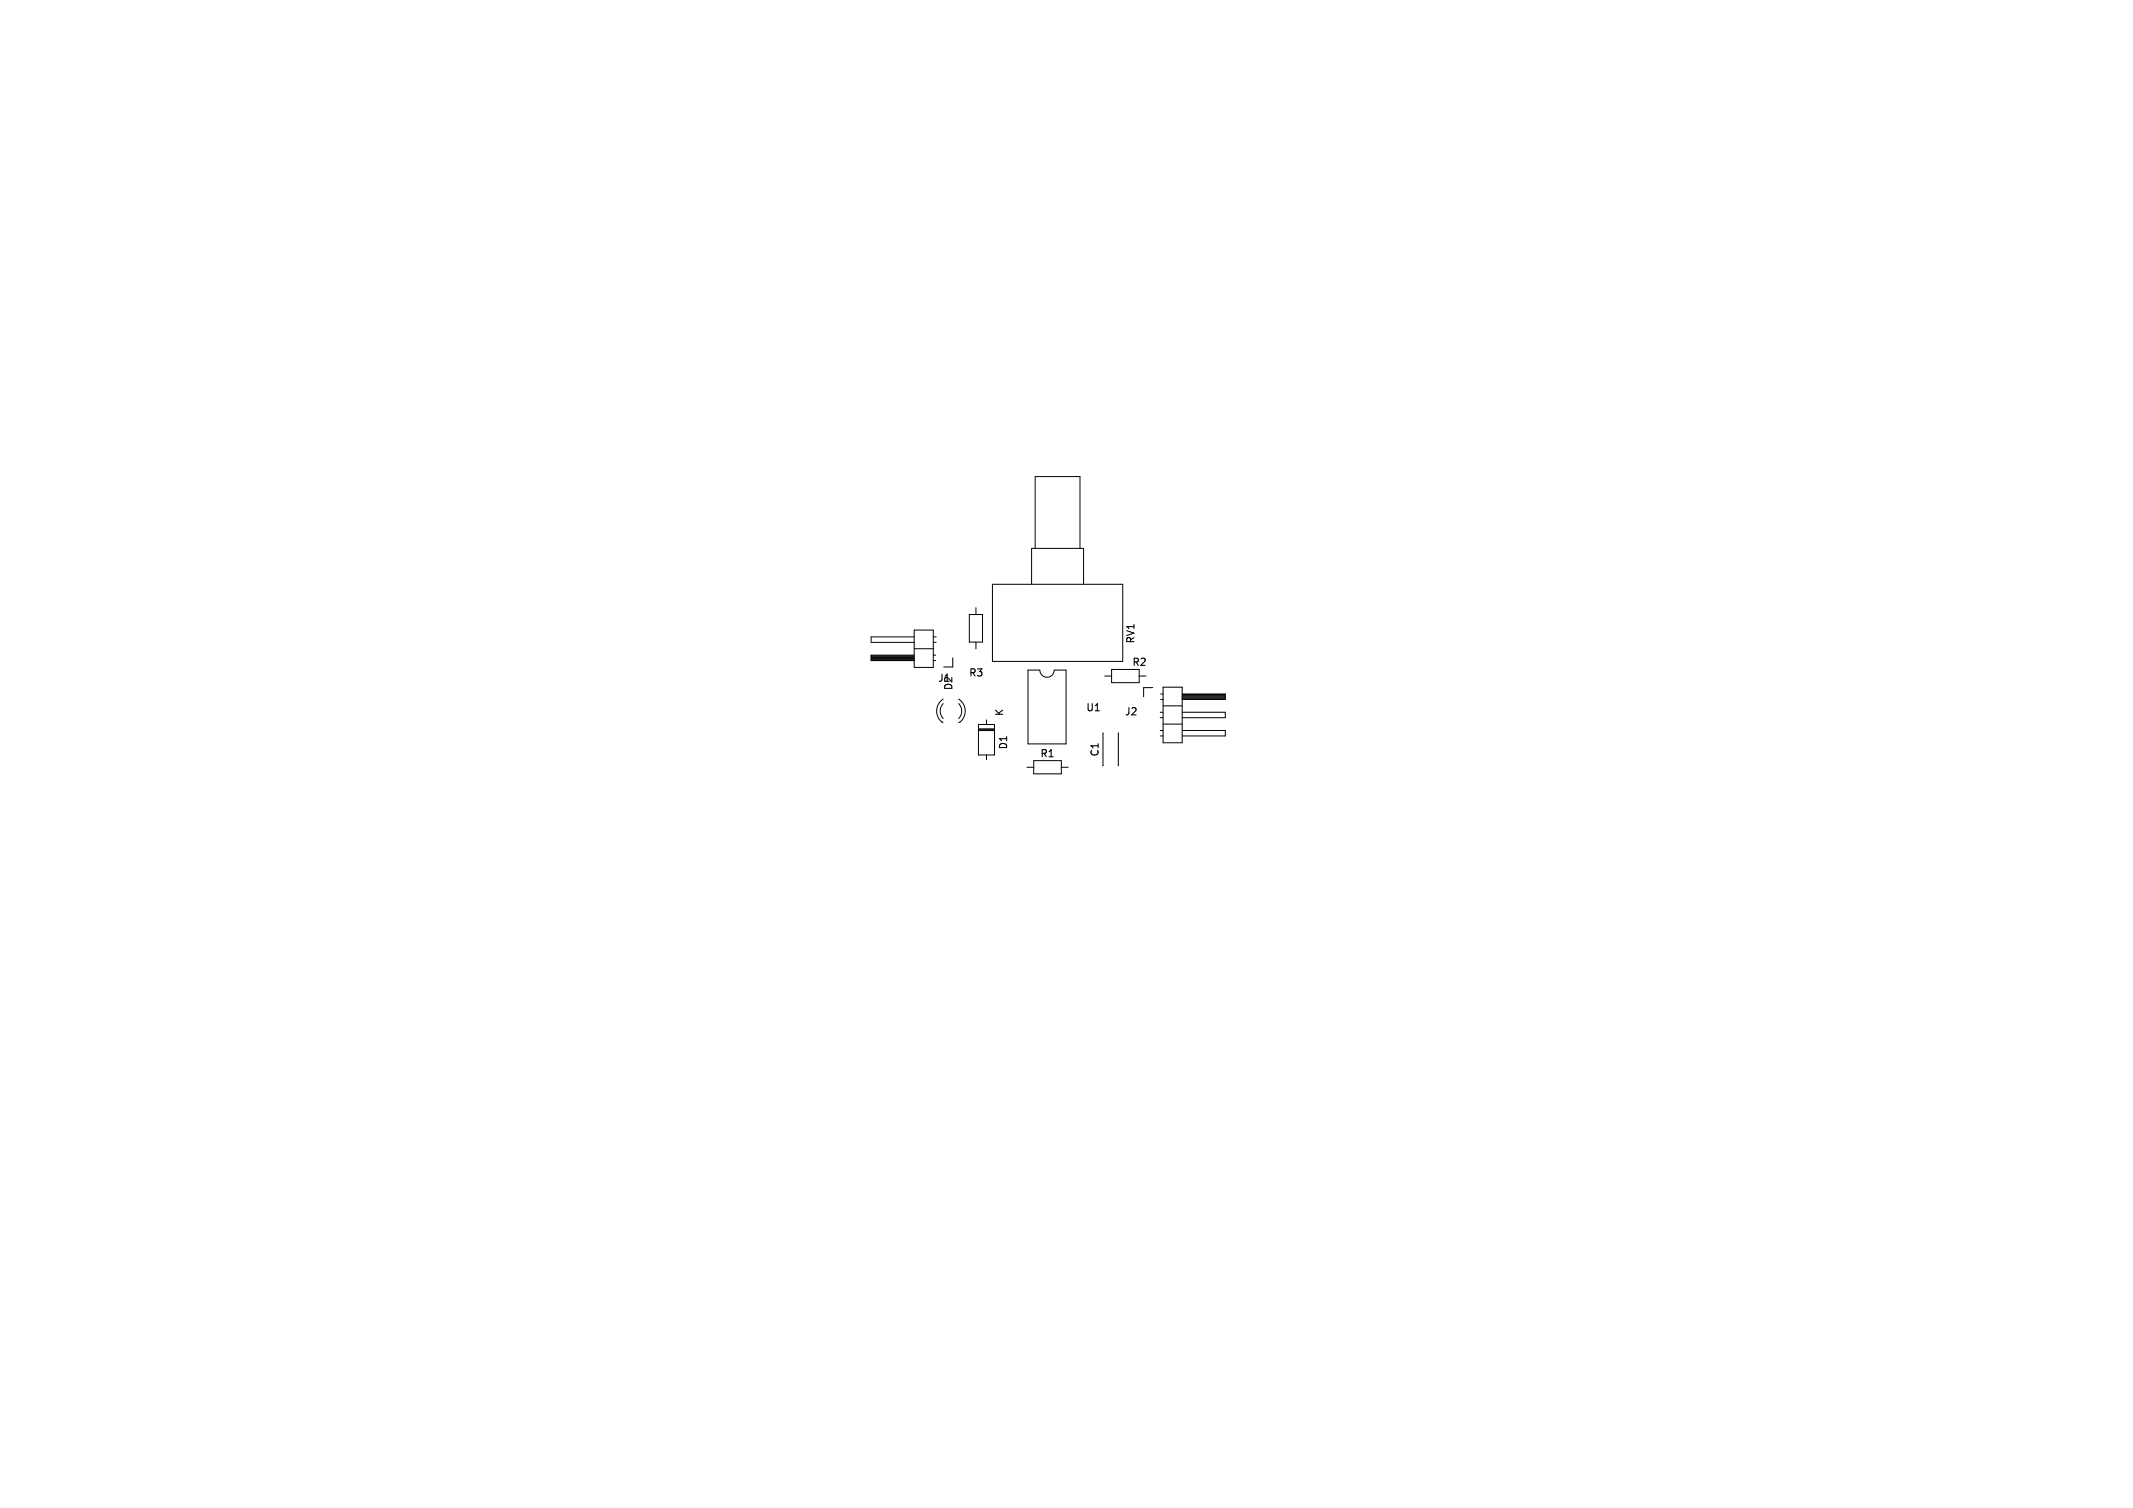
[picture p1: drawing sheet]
<svg xmlns="http://www.w3.org/2000/svg" width="297mm" height="210mm" viewBox="0 0 297 210" stroke-linecap="round" stroke-linejoin="round" font-family="sans-serif">
<defs><g id="words">
<g font-size="1.4">
<text x="158.2" y="89.7" transform="rotate(-90 158.2 89.7)">RV1</text>
<text x="130.5" y="95.2">J1</text>
<text x="134.8" y="94.4">R3</text>
<text x="157.6" y="92.9">R2</text>
<text x="132.8" y="96.2" transform="rotate(-90 132.8 96.2)">D2</text>
<text x="139.9" y="99.8" transform="rotate(-90 139.9 99.8)">K</text>
<text x="151.1" y="99.3">U1</text>
<text x="156.5" y="99.8">J2</text>
<text x="140.4" y="104.5" transform="rotate(-90 140.4 104.5)">D1</text>
<text x="144.8" y="105.7">R1</text>
<text x="153.2" y="105.5" transform="rotate(-90 153.2 105.5)">C1</text>
</g>
</g></defs>
<g fill="none" stroke="#000" stroke-width=".14">
<path d="M144.1 76.4v-10h6.3v10M121.3 91.5h6M121.3 91.7h6M121.3 91.8h6M121.3 91.3h6M121.3 91.9h6M121.3 91.6h6M127.3 88.7h-6v.8h6M127.3 91.2h-6v.8h6M127.3 87.7h2.7v5.2h-2.7zM127.3 90.3h2.7M130 88.7h.4"/>
<path d="M130 92h.3M130 91.2h.3M130 89.5h.4M131.3 98a1.5 1.5 0 0 0 0 2.1M131.3 97.4a1.99 1.99 0 0 0-.1 3.2h.1M132.7 91.6v1.3h-1.3M133.5 97.4a1.99 1.99 0 0 1 .1 3.2h-.1M133.5 98a1.5 1.5 0 0 1 0 2.1M135 85.6h1.8v3.8h-1.8zM135.9 84.6v1M135.9 89.4v1M138.2 81.4h18.1v10.7h-18.1z"/>
<path d="M143.1 93.3h1.7a1 1 0 0 0 1 1 1 1 0 0 0 1-1h1.6v10.3h-5.3zM143.6 81.4v-5h7.3v5M153.8 94.1h1M154.8 93.2h3.8v1.9h-3.8zM158.6 94.1h1M160.5 95.8h-1.3v1.2M161.6 100h.3M161.6 99.2h.3M161.6 96.7h.3M161.6 97.4h.3M161.9 95.7h2.7v7.7h-2.7zM161.9 98.3h2.7"/>
<path d="M164.6 96.8h6M164.6 96.7h6v.7h-6M164.6 99.2h6v.8h-6M164.6 97.1h6M164.6 97.3h6M164.6 97h6M164.6 96.7h6M164.6 97.2h6M136.2 100.9h2.3v4.2h-2.3zM136.2 101.6h2.3M136.2 101.5h2.3M136.2 101.7h2.3"/>
<path d="M137.4 100.2v.7M137.4 105.1v.7M143 106.8h.9M143.9 105.9h3.9v1.9h-3.9zM147.8 106.8h.9M153.6 106.6h.1M153.6 102.1h.1M153.6 102.1v4.5M155.7 106.6h.1M155.7 102.1h.1M155.7 102.1v4.5M161.6 101.7h.3"/>
<path d="M161.6 102.5h.3M161.9 100.8h2.7M164.6 101.7h6v.8h-6"/>
</g>
<use href="#words"/>
</svg>
